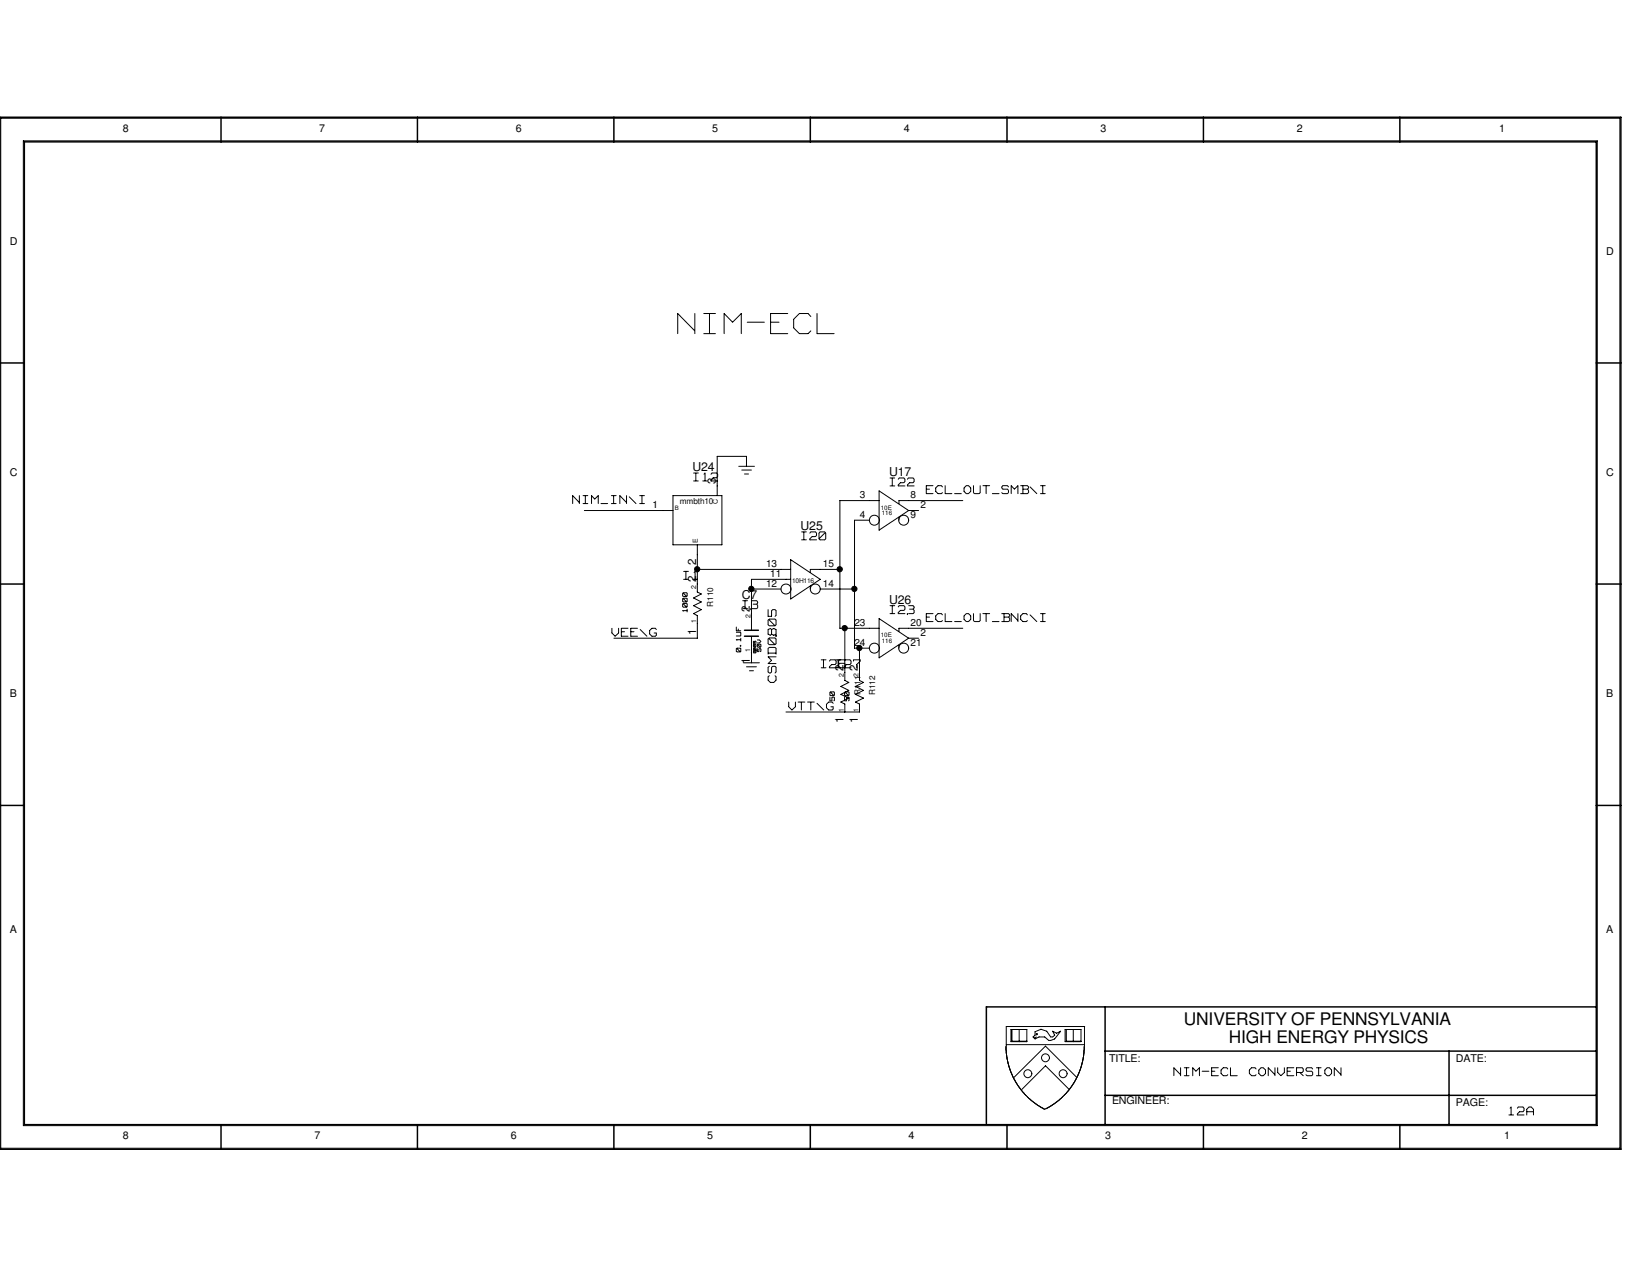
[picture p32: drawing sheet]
<svg xmlns="http://www.w3.org/2000/svg" width="279mm" height="216mm" viewBox="0 0 279 216" stroke-linecap="round" stroke-linejoin="round" font-family="sans-serif">
<defs><g id="words">
<text font-size="6.5" fill="#fff" x="115.5" y="57.5">NIM-ECL</text>
<text font-size="3" fill="#fff" x="132.7" y="116.3" transform="rotate(-90 132.7 116.3)">CSMD0805</text>
<g font-size="3">
<text x="201.8" y="174.6">UNIVERSITY OF PENNSYLVANIA</text>
<text x="209.5" y="177.8">HIGH ENERGY PHYSICS</text>
</g>
<g font-size="2.6" fill="#fff">
<text x="118.2" y="82.2">I12</text>
<text x="151.7" y="83.1">I22</text>
<text x="97.6" y="86.1">NIM_IN\I</text>
<text x="157.9" y="84.4">ECL_OUT_SMB\I</text>
<text x="136.7" y="92.2">I20</text>
<text x="116.5" y="99">I1</text>
<text x="126.6" y="104">I3</text>
<text x="151.7" y="104.8">I23</text>
<text x="157.9" y="106.2">ECL_OUT_BNC\I</text>
<text x="104.3" y="108.7">VEE\G</text>
<text x="140" y="114">I26</text>
<text x="142.5" y="114">I27</text>
<text x="134.5" y="121.2">VTT\G</text>
<text x="200.1" y="183.6">NIM-ECL CONVERSION</text>
<text x="257.2" y="190.2">12A</text>
</g>
<g font-size="2.1">
<text x="118.1" y="80.3">U24</text>
<text x="151.6" y="81.1">U17</text>
<text x="136.5" y="90.3">U25</text>
<text x="126.4" y="102.1">C7</text>
<text x="151.6" y="102.9">U26</text>
</g>
<g font-size="2">
<text x="122" y="82.5" transform="rotate(-90 122 82.5)">3</text>
<text x="118.7" y="99.2" transform="rotate(-90 118.7 99.2)">2</text>
<text x="118.7" y="96.3" transform="rotate(-90 118.7 96.3)">2</text>
<text x="127.8" y="104.2" transform="rotate(-90 127.8 104.2)">2</text>
<text x="118.7" y="108.2" transform="rotate(-90 118.7 108.2)">1</text>
<text x="127.8" y="113.2" transform="rotate(-90 127.8 113.2)">1</text>
<text x="143.8" y="114.3" transform="rotate(-90 143.8 114.3)">2</text>
<text x="146.3" y="114.3" transform="rotate(-90 146.3 114.3)">2</text>
<text x="143.8" y="123.3" transform="rotate(-90 143.8 123.3)">1</text>
<text x="146.3" y="123.3" transform="rotate(-90 146.3 123.3)">1</text>
</g>
<g font-size="1.8">
<text x="20.9" y="22.5">8</text>
<text x="54.4" y="22.5">7</text>
<text x="87.9" y="22.5">6</text>
<text x="121.4" y="22.5">5</text>
<text x="154.1" y="22.5">4</text>
<text x="187.6" y="22.5">3</text>
<text x="221.1" y="22.5">2</text>
<text x="255.6" y="22.5">1</text>
<text x="1.7" y="41.7">D</text>
<text x="273.8" y="43.4">D</text>
<text x="1.7" y="81.1">C</text>
<text x="273.8" y="81.1">C</text>
<text x="1.7" y="118.7">B</text>
<text x="273.8" y="118.7">B</text>
<text x="1.7" y="159">A</text>
<text x="273.8" y="159">A</text>
<text x="189.1" y="180.9">TITLE:</text>
<text x="248.2" y="180.9">DATE:</text>
<text x="189.6" y="188.1">ENGINEER:</text>
<text x="248.2" y="188.4">PAGE:</text>
<text x="20.9" y="194.1">8</text>
<text x="53.6" y="194.1">7</text>
<text x="87.1" y="194.1">6</text>
<text x="120.6" y="194.1">5</text>
<text x="154.9" y="194.1">4</text>
<text x="188.4" y="194.1">3</text>
<text x="221.9" y="194.1">2</text>
<text x="256.4" y="194.1">1</text>
</g>
<g font-size="1.7">
<text x="111.3" y="86.6">1</text>
<text x="146.6" y="88.3">4</text>
<text x="146.6" y="84.9">3</text>
<text x="155.2" y="88.3">9</text>
<text x="155.2" y="84.9">8</text>
<text x="156.9" y="86.6">2</text>
<text x="130.6" y="100">12</text>
<text x="130.6" y="96.6">13</text>
<text x="131.3" y="98.3">11</text>
<text x="140.3" y="100">14</text>
<text x="140.3" y="96.6">15</text>
<text x="145.7" y="106.7">23</text>
<text x="155.2" y="106.7">20</text>
<text x="145.7" y="110.1">24</text>
<text x="155.2" y="110.1">21</text>
<text x="156.9" y="108.4">2</text>
</g>
<g font-size="1.7" fill="#fff">
<text x="117.4" y="104.3" transform="rotate(-90 117.4 104.3)">1000</text>
<text x="126.5" y="111.1" transform="rotate(-90 126.5 111.1)">0.1UF</text>
<text x="142.5" y="119.4" transform="rotate(-90 142.5 119.4)">50</text>
<text x="145" y="119.4" transform="rotate(-90 145 119.4)">50</text>
</g>
<g font-size="1.4">
<text x="115.9" y="85.9">mmbth10</text>
<text x="121.6" y="103.4" transform="rotate(-90 121.6 103.4)">R110</text>
<text x="146.7" y="118.5" transform="rotate(-90 146.7 118.5)">R111</text>
<text x="149.2" y="118.5" transform="rotate(-90 149.2 118.5)">R112</text>
</g>
<text font-size="1.4" fill="#fff" x="129.9" y="111" transform="rotate(-90 129.9 111)">50V</text>
<g font-size="1.2">
<text x="122.3" y="85.9" transform="rotate(-90 122.3 85.9)">C</text>
<text x="119" y="92.5" transform="rotate(-90 119 92.5)">E</text>
<text x="118.7" y="100.3" transform="rotate(-90 118.7 100.3)">2</text>
<text x="118.7" y="106.2" transform="rotate(-90 118.7 106.2)">1</text>
<text x="127.9" y="105.4" transform="rotate(-90 127.9 105.4)">2</text>
<text x="127.9" y="111.2" transform="rotate(-90 127.9 111.2)">1</text>
<text x="143.8" y="115.4" transform="rotate(-90 143.8 115.4)">2</text>
<text x="146.3" y="115.4" transform="rotate(-90 146.3 115.4)">2</text>
<text x="143.8" y="121.2" transform="rotate(-90 143.8 121.2)">1</text>
<text x="146.3" y="121.2" transform="rotate(-90 146.3 121.2)">1</text>
</g>
<g font-size="1.1">
<text x="150.2" y="86.8">10E</text>
<text x="150.3" y="87.8">116</text>
<text x="135" y="99.3">10H116</text>
<text x="150.2" y="108.6">10E</text>
<text x="150.3" y="109.6">116</text>
</g>
<text font-size="1" x="115" y="87">B</text>
<text font-size="1" fill="#fff" x="129" y="111.3" transform="rotate(-90 129 111.3)">0805</text>
</g></defs>
<g fill="none" stroke="#000" stroke-width=".25">
<path d="M0 20h276.3v175.8h-276.3zM37.7 20v4.2M71.2 20v4.2M104.6 20v4.2M138.1 20v4.2M171.7 20v4.2M205.1 20v4.2M238.6 20v4.2M4.1 24.2h268v167.4h-268zM0 61.8h4.1M272.1 61.8h4.2M0 99.5h4.1"/>
<path d="M272.1 99.5h4.2M126.9 108.4h2.4M126.9 107.4h2.4M0 137.2h4.1M272.1 137.2h4.2M188.4 179.1h83.7M188.4 171.6v20M247 179.1v12.5M272.1 171.6h-104v19.9M37.7 191.6v4.2M71.2 191.6v4.2M104.6 191.6v4.2"/>
<path d="M138.1 191.6v4.2M171.7 191.6v4.2M188.4 186.6h83.7M205.1 191.6v4.2M238.6 191.6v4.2"/>
</g>
<g fill="none" stroke="#000" stroke-width=".17">
<path d="M.1 20.2h276v175.5h-276zM4 24h268.3v167.8h-268.3zM115.5 53.4l2.9 2.9M115.5 53.5v3.4M118.4 53.4v3.5M120 56.9h2M120 53.4h2M120.9 53.5v3.3M123.4 53.4l1.4 1.5M123.4 53.5v3.4M126.4 53.5v3.4M126.4 53.4l-1.5 1.5"/>
<path d="M127.4 54.9h2.9M131.4 53.4h2.9M131.4 53.5v3.4M131.4 56.9h2.9M131.4 54.9h1.4M135.3 54.4v1.4M135.3 55.9l1 1M136.3 53.4l-1 1M136.3 56.9h1.4M136.3 53.4h1.4M137.8 53.4l.4 .5M138.2 56.4l-.4 .5"/>
<path d="M139.3 53.4v3.5M139.3 56.9h2.9M125.9 79.5h2.7M127.3 79.5v-1.7h-5v6.7M97.6 84.5l1.1 1.1M97.6 84.5v1.3M98.8 84.5v1.3M99.4 84.5h.8M99.4 85.8h.8M99.6 87h15.1M99.8 84.5v1.3M100.8 84.5l.5 .5"/>
<path d="M100.8 84.5v1.3M102 84.5v1.3M102 84.5l-.6 .5M102.4 85.8h1.2M104.2 84.5h.8M104.2 85.8h.8M104.6 84.5v1.3M105.7 84.5l1.1 1.1M105.7 84.5v1.3M106.8 84.5v1.3M107.3 84.7l1.1 1.1M109.1 84.5h.8"/>
<path d="M109.1 85.8h.8M109.4 84.5v1.3M114.7 84.5h8.4v8.3h-8.4zM116.5 98.7h.8M116.5 97.4h.8M116.9 97.4v1.3M118.1 98.7h.8M118.2 80.6h.8M118.2 82h.8M118.5 97.4l-.2 .2M118.5 97.4v1.3M118.6 80.6v1.3"/>
<path d="M118.9 92.8v8.1l.6 .3-1.3 .7 1.3 .7-1.3 .6 1.3 .7-1.3 .7 .7 .3v3.9h-14.3M118.9 97h15.9M119.8 82h.8M120.2 80.6l-.2 .2M120.2 80.6v1.3M121.2 81.8v.2M121.2 82h1.1M121.4 80.6l-.2 .2M121.4 80.6h.7M121.6 81.4l-.4 .4M121.6 81.4h.5M122.2 80.6l.1 .2"/>
<path d="M122.3 80.9v.3M122.3 81.2l-.1 .2M126.4 80.1h1.7M126.9 80.8h.7M134.8 98.7h-6.7v8.7M134.8 95.4l5 3.3-5 3.4zM136.7 92h.8M136.7 90.6h.8M137 90.7v1.2M138 91.9v.1M138.1 92h1.1M138.1 99.9v.5"/>
<path d="M138.2 90.6l-.2 .2M138.3 90.6h.7M138.4 91.4l-.4 .4M138.5 91.4h.5M139 90.6l.2 .2M139.2 90.9v.3M139.2 91.2l-.2 .2M139.6 91.8l.2 .2M139.6 90.9v.9M139.8 90.6l-.2 .2M139.8 92h.7M139.8 90.6h.7"/>
<path d="M140.5 90.9l-.8 .9M140.6 90.8h.1M140.6 90.6l.2 .2M140.8 91.8l-.2 .2M140.8 90.9v.9M143.2 97h-5.1v.5M148.2 88.6h-2.5v21.8h2.5M149.9 83.7l5 3.3-5 3.3zM149.9 85.3h-6.7v21.8h6.7M151.7 81.4h.8M151.7 82.8h.8M152.1 81.5v1.3"/>
<path d="M153.1 82.7v.1M153.2 82.8h1.1M153.2 88.1v.5M153.3 81.4l-.2 .3M153.3 81.4h.8M153.5 82.3l-.4 .3M153.5 82.3h.6M154.1 81.4l.2 .3M154.3 81.7v.3M154.3 82l-.2 .3M154.7 82.7v.1M154.7 82.8h1.1"/>
<path d="M154.9 81.4l-.2 .3M154.9 87h1.7M154.9 81.4h.7M155.1 82.3l-.4 .3M155.1 82.3h.5M155.7 81.4l.1 .3M155.8 81.7v.3M155.8 82l-.1 .3M157.9 82.8h1.1M157.9 82.8v1.3M157.9 84.1h1.1M157.9 83.4h.6"/>
<path d="M159.5 83.2v.5M159.5 83.7l.4 .4M159.9 82.8l-.4 .3M159.9 82.8h.5M159.9 84.1h.5M160.5 82.8l.2 .2M160.7 83.9l-.2 .2M161.1 82.8v1.3M161.2 84.1h1.1M162.7 84.1h1.2M164.1 85.3h-10.9v.5M164.3 83.7l.4 .4"/>
<path d="M164.3 83.2v.5M164.7 82.8l-.4 .3M164.8 82.8h.3M164.8 84.1h.3M165.1 82.8l.4 .3M165.5 83.2v.5M165.5 83.7l-.4 .4M165.9 83.9l.2 .2M165.9 82.8v1.1M166.2 84.1h.7M167.1 83.9l-.2 .2M167.1 82.8v1.1"/>
<path d="M167.6 82.8h1.1M168.1 82.8v1.3M169.2 84.1h1.1M170.8 83v.1M170.8 83.1l.1 .3M170.8 83.9l.1 .2M170.9 82.8l-.1 .1M171 82.8h.7M171 84.1h.7M171 83.4h.7M171.7 82.8l.2 .2M171.7 83.4l.2 .2"/>
<path d="M171.9 83.6v.3M171.9 83.9l-.2 .2M172.4 82.8v1.3M172.4 82.8l.5 .5M173.5 82.8v1.3M173.5 82.8l-.6 .6M174 82.8h1.1M174 84.1h1.1M174.4 82.8v1.3M174.4 83.4h.7M175.1 82.8l.2 .2M175.1 83.4l.2 .2"/>
<path d="M175.3 83.1l-.1 .2M175.3 83v.1M175.3 83.6v.3M175.3 83.9l-.2 .2M175.6 83l1.1 1.1M177.4 82.8h.8M177.4 84.1h.8M177.8 82.8v1.3M104.3 107.9l.5 .5M104.3 107.1v.7M105.5 107.1v.7M105.5 107.9l-.6 .5"/>
<path d="M105.9 107.1h1.2M105.9 107.1v1.3M106 108.4h1.1M106 107.7h.5M107.5 107.1h1.2M107.5 107.1v1.3M107.6 108.4h1.1M107.6 107.7h.5M109.1 107.3l1.2 1.1M110.7 107.5v.5M110.7 108l.4 .4M111.1 107.1l-.4 .3"/>
<path d="M111.2 107.1h.5M111.2 108.4h.5M111.5 107.9h.3M111.7 107.1l.2 .2M111.9 108.2l-.2 .2M111.9 107.9v.3M116.4 101.6h.1M116.4 102.5l.1 .1M116.4 103.4l.1 .1M116.4 104.1h.1M116.4 101.1v.4M116.4 102.1v.3"/>
<path d="M116.4 103v.3M116.4 104.1h.7M116.5 101v.1M116.5 102h.1M116.5 102.9h.1M116.5 101l-.1 .1M116.5 101.9l-.1 .1M116.5 102.8l-.1 .1M116.5 101.1l.5 .5M116.5 101h.5M116.5 101.6h.5M116.5 102.1l.5 .4"/>
<path d="M116.5 101.9h.5M116.5 102.6h.5M116.5 103l.5 .4M116.5 102.8h.5M116.5 103.5h.5M117.1 101v.1M117.1 101.9v.1M117.1 102.8v.1M117.1 101.6h.1M117.1 102.5v.1M117.1 103.4v.1M117.1 101.1v.4"/>
<path d="M117.1 102.1v.3M117.1 103v.3M117.1 103.8v.5M125.5 109l.1 .1M125.5 111l.1 .1M125.5 106.8v.7M125.5 110.6v.4M125.5 107.7h.7M125.5 108.4h.7M125.6 107.5h.7M125.6 109h.6M125.6 110.5h.1"/>
<path d="M125.6 110.4l-.1 .1M125.7 110.6l.5 .4M125.7 110.4h.5M125.7 111.1h.5M125.9 107.2v.2M126.2 107.7l.1 .1M126.2 110h.1M126.2 110v.1M126.2 110.4l.1 .1M126.2 110.1h.1M126.3 108.3l-.1 .1M126.3 107.9v.3"/>
<path d="M126.3 108.8v.4M126.3 110v.1M126.3 110.6v.4M126.3 111l-.1 .1M126.6 103.7h.8M126.6 102.4h.8M126.7 112.9h2.8M127 102.4v1.3M127.3 113.6h1.6M127.8 114.3h.6M128 103.7h.1M128.1 108.4v4.5"/>
<path d="M128.1 100.4h5M128.2 103.7h.7M128.2 102.4h.7M128.4 103h.5M128.4 109.6h.2M128.4 109.3v.3M128.4 109.9v.2M128.4 110.5v.2M128.4 111v.2M128.4 110.2h.1M128.4 110.4h.5M128.4 110.7h.5"/>
<path d="M128.4 111.2l.1 .1M128.5 109.9h.1M128.5 110.9v.1M128.5 109.8l-.1 .1M128.5 110.9l-.1 .1M128.5 109.9l.3 .3M128.5 109.8h.3M128.5 110.2h.3M128.5 111l.3 .2M128.5 110.9h.3M128.5 111.3h.3M128.6 109.4v.2"/>
<path d="M128.6 110.5v.2M128.7 109.3h-.1M128.7 109.3h.1M128.8 109.3h.1M128.8 109.8l.1 .1M128.8 110.9l.1 .1M128.9 110.7h.1M128.9 110.2h-.1M128.9 109.6h-.1M128.9 109.4v.2M128.9 109.9v.2M128.9 110.5v.2"/>
<path d="M128.9 111v.2M128.9 111.2l-.1 .1M129 102.4l.2 .2M129 103l.2 .2M129.1 109.1h.3M129.1 109.6h.3M129.1 109.9v.3M129.1 110.5v.5M129.1 110.2l.1 .1M129.1 111h.3M129.2 102.6v.1M129.2 103.2v.3"/>
<path d="M129.2 103.5l-.2 .2M129.2 102.7l-.2 .3M129.2 109.8v.1M129.2 109.8l-.1 .1M129.2 109.8h.4M129.2 110.3h.4M129.2 109.9l.4 .3M129.4 110.7v.3M129.5 110.5l-.1 .1M129.5 109.1l.2 .2M129.5 110.5h.1M129.6 109.8l.1 .1"/>
<path d="M129.6 110.5l.1 .1M129.7 109.3l-.2 .3M129.7 110.2l-.1 .1M129.7 109.9v.3M129.7 110.7v.2M129.7 111h-.1M130.9 106.5l.2 .1M130.9 107.3l.4-.2 .2 .2 .4-.2 .4 .2M130.9 108.1l.4 .1 .2-.1 .4 .1 .4-.1M130.9 109.7l.2 .2M130.9 114.5l.2 .1M130.9 105h.6"/>
<path d="M130.9 103.9v1.1M130.9 105.7v.7M130.9 107.3v.7M130.9 108.9v.7M130.9 110.5v1M130.9 113.7v.8M130.9 115.4v.5M130.9 111.9l.6 .6M130.9 115.9l.4 .4M131 111.3h1.2M131 111.9h1.3M131 113.1h1.3"/>
<path d="M131.1 105.5v.2M131.1 108.8v.1M131.1 105.5l-.2 .2M131.1 108.7l-.2 .2M131.1 110.3l-.2 .2M131.1 113.5l-.2 .2M131.1 114.7h.2M131.1 115.1l-.2 .2M131.2 105.7l.9 .9M131.2 105.5h.9M131.2 106.6h.9M131.2 108.9l.9 .9"/>
<path d="M131.2 108.7h.9M131.2 109.9h.9M131.2 110.3h.9M131.4 116.3h.5M131.5 112.6l-.6 .5M131.5 114.5l-.2 .2M131.5 104.1v.9M131.5 107.3v.7M131.5 113.7v.8M131.7 103.9l-.2 .2M131.7 113.5l-.2 .2M131.8 103.9h.3"/>
<path d="M131.8 113.5h.3M132.1 103.9l.2 .2M132.1 105.5l.2 .2M132.1 108.7l.2 .2M132.1 110.3l.2 .2M132.1 113.5l.2 .2M132.1 115.1l.2 .2M132.3 108.2h.1M132.3 104.9l-.2 .1M132.3 106.5l-.2 .1M132.3 109.7l-.2 .2M132.3 114.5l-.2 .2"/>
<path d="M132.3 104.1v.7M132.3 105.7v.7M132.3 107.3v.7M132.3 108.9v.7M132.3 110.5v1M132.3 113.7v.8M132.3 115.4v.5M132.3 115.9l-.4 .4M134.5 119.6v.8M135.6 119.6v.8M136.1 119.6h1.1M136.6 119.7v1.3"/>
<path d="M137.7 119.6h1.1M138.2 119.7v1.3M139.3 119.8l1.1 1.2M139.8 100.4h5.9M140 113.8h.8M140 112.4h.8M140.4 112.5v1.2M141.3 119.6l-.4 .4M141.3 119.6h.5M141.4 113.7v.1M141.4 113.8h2.5M141.5 118.4l.1 .1"/>
<path d="M141.5 119.4h.3M141.5 118v.4M141.5 118.8v.6M141.6 112.4l-.2 .2M141.6 117.9v.1M141.6 117.9l-.1 .1M141.6 112.4h.7M141.6 118l.5 .5M141.6 117.9h.5M141.6 118.5h.5M141.8 113.2l-.4 .4M141.8 118.9v.5"/>
<path d="M141.8 113.2h.5M141.9 119.6l.1 .2M141.9 118.8l-.1 .1M142 118.8h.1M142.2 117.9v.1M142.2 118.8v.1M142.2 118.4v.1M142.2 119.3v.1M142.2 118v.4M142.2 118.9v.4M142.4 112.4l.1 .2M142.5 112.4h2.4"/>
<path d="M142.5 112.7v.3M142.5 113l-.1 .2M142.9 112.5v1.2M143 113.6l.1 .2M143 112.7v.9M143.1 113l-.1 .2M143.1 112.4l-.1 .2M143.2 113h.7M143.9 113l.2 .2M144 119.4h.3M144 118.4l.1 .1M144 113.8h1.1"/>
<path d="M144 118v.4M144 118.8v.6M144 107.1v8.9l.7 .3-1.4 .7 1.4 .6-1.4 .7 1.4 .7-1.4 .6 .7 .4v1.3M144.1 113.3v.3M144.1 117.9v.1M144.1 113.6l-.2 .2v-.1M144.1 117.9l-.1 .1M144.1 112.4l-.2 .2M144.1 117.9h.5M144.1 118.5h.5M144.1 118l.5 .5M144.3 113.2l-.4 .4"/>
<path d="M144.3 118.9v.5M144.4 113.2h.5M144.4 118.8l-.1 .1M144.5 118.8h.1M144.7 117.9v.1M144.7 118.8v.1M144.7 118.4v.1M144.7 119.3v.1M144.7 118v.4M144.7 118.9v.4M144.9 112.4l.2 .2M145.1 112.7v.3"/>
<path d="M145.1 113l-.2 .2M145.5 112.4v.2M145.5 112.4h1.1M146 113.3v.5M146.5 110.4v5.6l.7 .3-1.4 .7 1.4 .6-1.4 .7 1.4 .7-1.4 .6 .7 .4v1.3h-12.5M146.6 112.7l-.6 .5M146.6 112.4v.2M149.9 105.4l5 3.4-5 3.3zM151.7 104.6h.8M151.7 103.2h.8M152.1 103.3v1.2M153.1 104.4v.2"/>
<path d="M153.2 104.6h1.1M153.2 109.9v.5M153.3 103.2l-.2 .2M153.3 103.2h.8M153.5 104l-.4 .4M153.5 104h.6M154.1 103.2l.2 .2M154.3 103.5v.3M154.3 103.8l-.2 .2M154.7 104.6h.1M154.9 104.6h.7M154.9 108.8h1.7"/>
<path d="M154.9 103.2h.7M155.1 103.8h.5M155.7 103.2l.1 .2M155.7 103.8l.1 .2M155.8 103.5h.1M155.8 104.1v.3M155.8 104.4l-.1 .2M155.8 103.6l-.1 .2M157.9 104.6h1.1M157.9 104.6v1.3M157.9 105.9h1.1M157.9 105.2h.6"/>
<path d="M159.5 105v.5M159.5 105.5l.4 .4M159.9 104.6l-.4 .3M159.9 104.6h.5M159.9 105.9h.5M160.5 104.6l.2 .2M160.7 105.7l-.2 .2M161.1 104.6v1.3M161.2 105.9h1.1M162.7 105.9h1.2M164.1 107.1h-10.9v.5M164.3 105v.5"/>
<path d="M164.3 105.5l.4 .4M164.7 104.6l-.4 .3M164.8 104.6h.3M164.8 105.9h.3M165.1 104.6l.4 .3M165.5 105v.5M165.5 105.5l-.4 .4M165.9 105.7l.2 .2M165.9 104.6v1.1M166.2 105.9h.7M167.1 105.7l-.2 .2M167.1 104.6v1.1"/>
<path d="M167.6 104.6h1.1M168.1 104.6v1.3M169.2 105.9h1.1M170.8 104.6h1.1M170.8 105.9h1.1M171.2 104.6v1.3M171.2 105.2h.7M171.9 104.6l.2 .2M171.9 105.2l.2 .2M172.1 104.8v.1M172.1 105.4v.3M172.1 104.9l-.1 .2"/>
<path d="M172.1 105.7l-.2 .2M172.4 104.6v1.3M172.4 104.6l1.1 1.1M173.5 104.6v1.3M174 105v.5M174 105.5l.4 .4M174.4 104.6l-.4 .3M174.4 104.6h.5M174.4 105.9h.5M175 104.6l.1 .2M175.1 105.7l-.1 .2M175.6 104.8l1.1 1.1"/>
<path d="M177.4 104.6h.8M177.4 105.9h.8M177.8 104.6v1.3M134.5 120.4l.5 .5M135.6 120.4l-.6 .6M140.9 120.1v.5M140.9 120.6l.4 .4M141.3 121h.5M141.6 120.4h.4M142 120.8l-.1 .2M142 120.4v.4M171.5 178.3l.2 2.1 .6 2.4 1.1 2.1 1.6 1.9"/>
<path d="M171.5 178h13.4M172.3 175.4h2.7v2.1h-2.7zM172.5 175.4v2h2.5M173.7 175.4v2.1M176.4 175.8l1.1-.4 .9 .3 .7 1h.4l.3-.3-.3-.7 .6 .4 .7-.4-1 1.3-.7 .3h-.3l-.7-.6h-1l-.7 .3-.3-.3 .3-.3zM176.7 176.7l-.4 .2M176.8 176.2h-.1v.1h.1M181.6 175.4h2.7v2.1h-2.7zM181.8 175.4v2h2.5M183 175.4v2.1M184.8 178.3l-.2 2.5-.5 1.5-.5 1.3M184.9 174.9v3.4"/>
<path d="M184.9 174.9h-13.4v3.4M172.4 182.9h.1M172.6 183.2h.1M172.6 183.4h.1M172.8 183.6v.1M172.8 183.6l5.4-5.3 5.4 5.3M173 184v.1M173.1 184.3h.1M173.4 184.7v.1M173.7 185.1v.1M174.1 185.8h.1M174.2 185.6l4-4 4 4"/>
<path d="M175 186.8l1.8 1.5 1.3 .7M176 187.7h.1M176.5 188.1h.1M177 188.4h.1M177.4 188.6h.1M177.7 188.8h.1M178.3 188.9h.1M178.5 188.8h.1M178.8 188.6h.1M179.2 188.4h.1M179.6 188.1h.1M180.1 187.8h.1"/>
<path d="M181.3 186.8l-1.5 1.2-1.6 1M182.4 185.5h.1M182.7 185v.1M183 184.7h.1M183.2 184.2v.1M183.4 183.9v.1M183.5 183.7h.1M183.6 183.6l-1 1.6-1.3 1.5M183.7 183.3v.1M183.9 182.9h.1M200.1 181.9l1.1 1.2M200.1 182v1.3"/>
<path d="M201.3 181.9v1.4M201.9 181.9h.8M201.9 183.3h.8M202.3 182v1.3M203.3 181.9l.5 .6M203.3 182v1.3M204.5 182v1.3M204.5 181.9l-.6 .6M204.9 182.5h1.2M206.5 181.9h1.2M206.5 182v1.3M206.6 183.3h1.1"/>
<path d="M206.6 182.5h.5M208.2 182.4v.5M208.2 182.9l.3 .4M208.5 181.9l-.3 .4M208.6 181.9h.5M208.6 183.3h.5M209.1 181.9l.2 .3M209.3 183.1l-.2 .2M209.8 181.9v1.4M209.8 183.3h1.1M213 182.4v.5M213 182.9l.4 .4"/>
<path d="M213.4 181.9l-.4 .4M213.4 181.9h.5M213.4 183.3h.5M214 181.9l.1 .3M214.1 183.1l-.1 .2M214.6 182.9l.4 .4M214.6 182.4v.5M215 181.9l-.4 .4M215 181.9h.3M215 183.3h.3M215.3 181.9l.4 .4M215.7 182.4v.5"/>
<path d="M215.7 182.9l-.4 .4M216.2 181.9l1.1 1.2M216.2 182v1.3M217.3 181.9v1.4M217.8 182.8l.5 .5M217.8 181.9v.8M218.9 181.9v.8M218.9 182.8l-.5 .5M219.4 181.9h1.2M219.4 182v1.3M219.5 183.3h1.1M219.5 182.5h.5"/>
<path d="M221 181.9h1M221 182v1.3M221.1 182.8h.9M221.6 182.8l.6 .5M222 181.9l.2 .3M222.2 182.5l-.2 .3M222.2 182.2v.3M222.6 182.2v.1M222.6 182.3l.2 .2M222.6 183.1l.2 .2M222.8 181.9l-.1 .2M222.8 181.9h.8"/>
<path d="M222.8 183.3h.8M222.8 182.5h.8M223.6 181.9l.2 .3M223.6 182.5l.2 .3M223.8 182.8v.3M223.8 183.1l-.2 .2M224.4 181.9h.8M224.4 183.3h.8M224.8 182v1.3M225.8 182.9l.4 .4M225.8 182.4v.5M226.2 181.9l-.4 .4"/>
<path d="M226.3 181.9h.3M226.3 183.3h.3M226.6 181.9l.4 .4M227 182.4v.5M227 182.9l-.4 .4M227.5 181.9l1.1 1.2M227.5 182v1.3M228.6 181.9v1.4M257.2 190h.8M257.6 188.6l-.2 .2M257.6 188.7v1.2M258.7 189.9v.1"/>
<path d="M258.7 190h1.1M258.8 188.6l-.1 .2M258.9 188.6h.7M259 189.4l-.3 .4M259.1 189.4h.5M259.6 188.6l.2 .2M259.8 188.9v.3M259.8 189.2l-.2 .2M260.3 189.1v.9M260.3 189.4h1.1M260.6 188.6l-.3 .4M260.7 188.6h.3"/>
<path d="M261 188.6l.4 .4M261.4 189.1v.9"/>
<circle cx="118.8" cy="97" r=".45"/>
<circle cx="143.1" cy="97" r=".45"/>
<circle cx="149.1" cy="88.6" r=".85"/>
<circle cx="154" cy="88.6" r=".85"/>
<circle cx="128.1" cy="100.3" r=".45"/>
<circle cx="134" cy="100.4" r=".85"/>
<circle cx="139" cy="100.4" r=".85"/>
<circle cx="144" cy="107" r=".45"/>
<circle cx="145.6" cy="100.3" r=".45"/>
<circle cx="146.5" cy="110.4" r=".45"/>
<circle cx="149.1" cy="110.4" r=".85"/>
<circle cx="154" cy="110.4" r=".85"/>
<circle cx="175.2" cy="183" r=".68"/>
<circle cx="178.2" cy="180.2" r=".68"/>
<circle cx="181.2" cy="183" r=".68"/>
</g>
<g fill="#000">
<circle cx="118.8" cy="97" r=".45"/>
<circle cx="143.1" cy="97" r=".45"/>
<circle cx="128.1" cy="100.3" r=".45"/>
<circle cx="144" cy="107" r=".45"/>
<circle cx="145.6" cy="100.3" r=".45"/>
<circle cx="146.5" cy="110.4" r=".45"/>
</g>
<use href="#words"/>
</svg>
